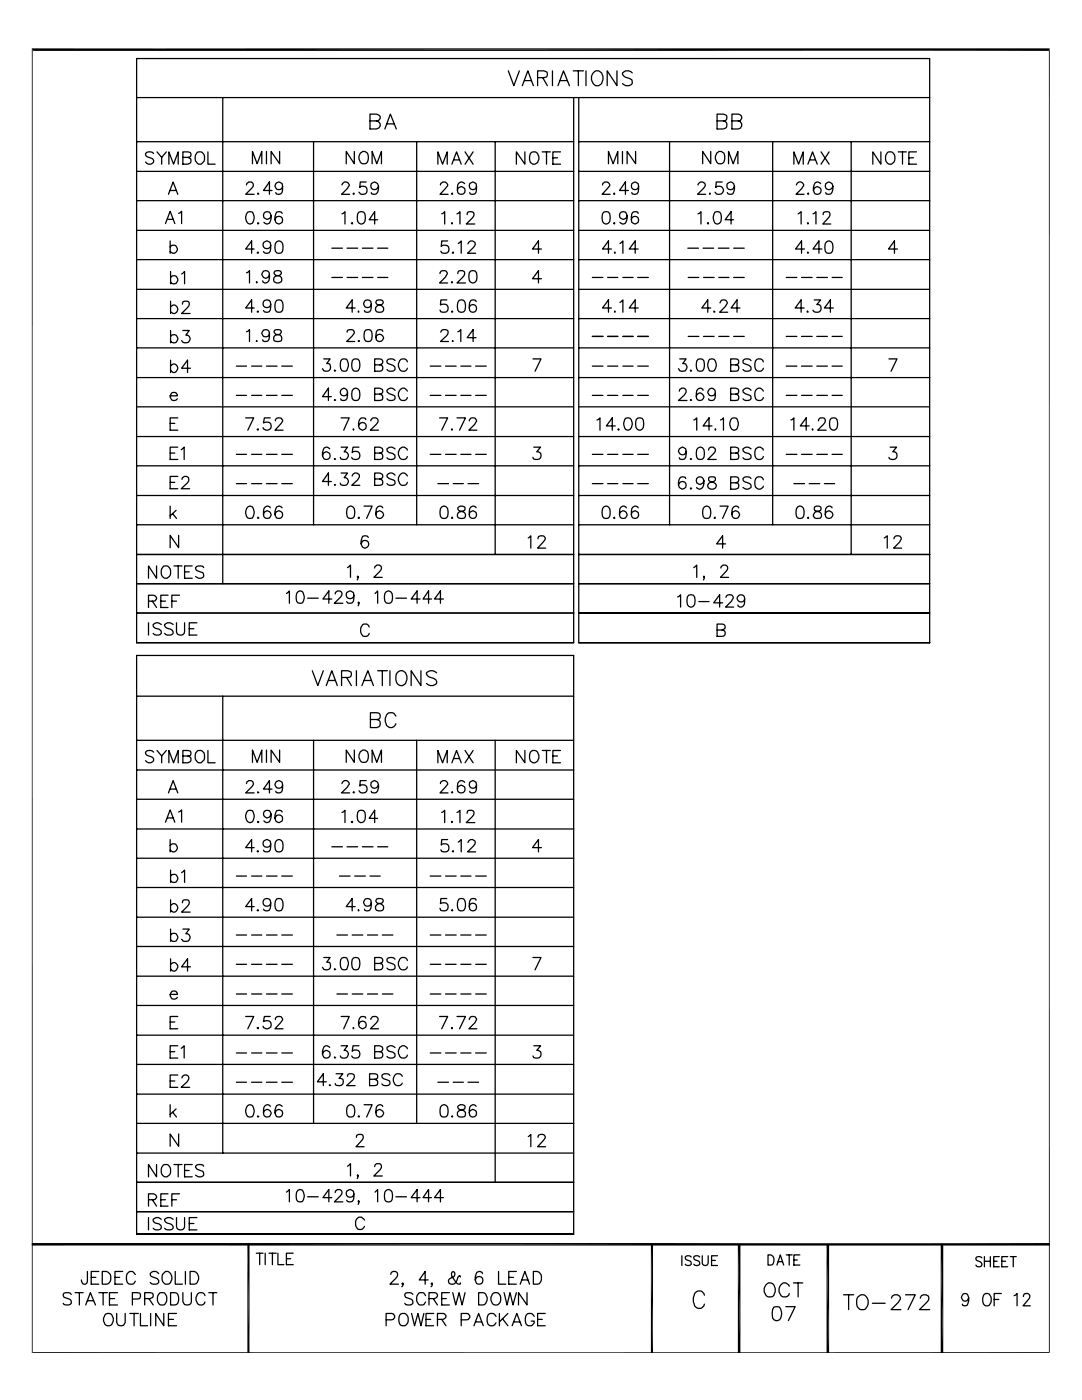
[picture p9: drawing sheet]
<svg xmlns="http://www.w3.org/2000/svg" width="216mm" height="279mm" viewBox="0 0 216 279" stroke-linecap="round" stroke-linejoin="round" font-family="sans-serif">
<g fill="none" stroke="#000" stroke-width=".25">
<path d="M27.3 19.5h158.2M44.4 19.5v97M101.4 14.1l1.1 3 1.1-3M104.2 17.1l1.1-3 1.1 3M104.6 16.1h1.4M107.3 15.5l1.7-.1a.7 .7 0 0 0 0-1.1l-.5-.2h-1.2v3M108.3 15.5l.9 1.6M110.2 14.1v3M111.3 17.1l1.1-3 1.2 3M111.8 16.1h1.4M114.4 14.1h2M114.5 19.5v108.8h-87.2v-116.6h158.2v116.6"/>
<path d="M115.4 14.1v3M115.5 19.5v108.8h70M116.9 14.1v3M118.6 14.3a1.24 1.24 0 0 1 1.4 .2 1.24 1.24 0 0 1 .3 1.4 1.11 1.11 0 0 1-.7 1.1 1.11 1.11 0 0 1-1.2-.3 1.67 1.67 0 0 1 .2-2.4zM123.1 14.1v3l-1.9-3v3M126.2 14.6a1.26 1.26 0 0 0-2 0 .95 .95 0 0 0 .6 .8l1.1 .4a.7 .7 0 0 1 0 1.1 1.29 1.29 0 0 1-1.7-.2M27.3 28.3h87.2M27.3 34.2h87.2M30.6 30.6a1.08 1.08 0 0 0-1.6 0 .6 .6 0 0 0 .5 .7l.7 .3a.63 .63 0 0 1 .4 .7 .95 .95 0 0 1-1.6 0M31.3 30.3l1 1.1 .9-1.1M32.3 31.4v1.4M33.6 38.8l.9-2.5 1 2.5"/>
<path d="M33.7 32.8v-2.5l.9 2.5 1-2.5v2.5M34 38h1.1M36.5 31.4l1.3-.1a.54 .54 0 0 0 0-.9l-1.3-.1v2.5h1l.5-.3v-.8l-.5-.3M39.4 30.4a1.18 1.18 0 0 1 1.3 .4 1.18 1.18 0 0 1 0 1.4l-.6 .6a1.22 1.22 0 0 1-1.2-1.6zM41.5 30.3v2.5h1.4M49.2 36.9v-.1a.84 .84 0 0 1 .9-.5 .62 .62 0 0 1 .4 1l-1.5 1.5h1.7M50.4 32.7v-2.5l.9 2.5 .9-2.5v2.5M51.5 38.5l-.1 .2h.2M53.2 30.2v2.5M54.3 38h-1.7l1.2-1.7v2.5M55.8 30.2v2.5l-1.7-2.5v2.5M56.4 37.2a.76 .76 0 0 1-.8 .6 .76 .76 0 0 1-.7-.7 .79 .79 0 0 1 .5-.7 .79 .79 0 0 1 .9 .3 2.48 2.48 0 0 1-.3 2 .72 .72 0 0 1-1-.3"/>
<path d="M62.6 28.3v76.4M68.2 36.9a.72 .72 0 0 1 .8-.6 .72 .72 0 0 1 .7 .8l-1.5 1.7h1.6M70.6 38.5l-.2 .2h.3M70.7 30.2v2.5l-1.6-2.5v2.5M71.9 30.6l.5-.4h.4a1.38 1.38 0 0 1 .6 1.9 .83 .83 0 0 1-.8 .6 .83 .83 0 0 1-.8-.6 1.38 1.38 0 0 1 .1-1.5zM73.1 36.3h-1.2l-.1 1.1a.84 .84 0 0 1 1.3 .1 .84 .84 0 0 1-.3 1.2 .84 .84 0 0 1-1.2-.3M73.8 24.1h1.3a.73 .73 0 0 0 .8-.8l-.2-.3-.6-.2h-1.3v2.9h1.3a.81 .81 0 0 0 .6-1.2l-.6-.4M74.3 32.7v-2.5l.9 2.5 .9-2.5v2.5M75.5 37.2a.76 .76 0 0 1-1 .7 .76 .76 0 0 1-.4-1.2 .76 .76 0 0 1 1.3 0 1.87 1.87 0 0 1-.3 2h-.9l-.1-.3M76.8 25.7l1.1-2.9 1.2 2.9M77.2 24.7h1.5M83.1 28.3v76.4"/>
<path d="M87.4 32.8v-2.5l.9 2.5 .9-2.5v2.5M87.9 36.9a.72 .72 0 0 1 .8-.6 .72 .72 0 0 1 .6 .8l-1.5 1.7h1.6M90.2 32.8l.9-2.5 .9 2.5M90.3 38.5l-.2 .2h.2M90.5 31.9h1.2M92.7 36.7a.76 .76 0 0 0-.7-.4 .76 .76 0 0 0-.6 .5 1.84 1.84 0 0 0 .2 1.9 .76 .76 0 0 0 1.1-.3 .76 .76 0 0 0-.5-1.1 .76 .76 0 0 0-.9 .7M92.8 30.3l1.6 2.5M94.4 30.3l-1.6 2.5M95.1 37.2a.73 .73 0 0 1-1.1 .6 .73 .73 0 0 1 0-1.3l.3-.2a.86 .86 0 0 1 .8 .9l-.1 1.2a.89 .89 0 0 1-1.2 .3l-.1-.3M98.8 28.3v82.4M104.7 30.3v2.5l-1.7-2.5v2.5M106.1 30.4a1.13 1.13 0 0 1 1.3 .4 1.13 1.13 0 0 1 0 1.4l-.1 .2-.5 .4h-.5a1.38 1.38 0 0 1-.6-1.9z"/>
<path d="M108.2 30.3h1.6M109.1 30.3v2.5M110.3 31.5h1M111.8 30.3h-1.5v2.5h1.5M115.5 28.3h70M115.5 34.2h70M120.2 36.9v-.1a.84 .84 0 0 1 1-.5l.3 .3 .2 .5-1.6 1.7h1.7M121.4 32.7v-2.5l.9 2.5 1-2.5v2.5M122.6 38.5l-.2 .2h.3M124.2 30.2v2.5M125.4 38h-1.8l1.2-1.7v2.5M126.8 30.2v2.5l-1.7-2.5v2.5"/>
<path d="M127.4 37.2a.73 .73 0 0 1-1.1 .6 .73 .73 0 0 1 0-1.3l.4-.2a.86 .86 0 0 1 .7 .9l-.1 1.2a.89 .89 0 0 1-1.1 .3l-.1-.3M133.6 28.3v76.4M139.3 36.9a.72 .72 0 0 1 .8-.6 .72 .72 0 0 1 .6 .8l-1.5 1.7h1.6M141.6 38.5v.2h.1M141.8 30.2v2.5l-1.6-2.5v2.5M143 30.6l.4-.4h.5a1.38 1.38 0 0 1 .6 1.9l-.1 .2a.89 .89 0 0 1-1.4 0 1.54 1.54 0 0 1 0-1.7zM143.1 24.1l1.7-.1a.7 .7 0 0 0 0-1.1l-.4-.1h-1.3v2.9h1.3l.4-.1a.82 .82 0 0 0 .2-.9 .82 .82 0 0 0-.6-.6M144.1 36.3h-1.2l-.1 1.1a.84 .84 0 0 1 1.5 .3 .84 .84 0 0 1-1 1.1l-.4-.1-.2-.3M145.4 32.7v-2.5l.9 2.5 .9-2.5v2.5M146 24.1h1.3a.74 .74 0 0 0 .7-.8l-.3-.4-.4-.1h-1.3v2.9h1.3a.81 .81 0 0 0 .7-.8 .81 .81 0 0 0-.7-.8M146.6 37.2a.76 .76 0 0 1-1 .7 .76 .76 0 0 1-.4-1.2 .76 .76 0 0 1 1.2 0 2.12 2.12 0 0 1-.2 2 .85 .85 0 0 1-1.1-.3M154.2 28.3v76.4"/>
<path d="M158.4 32.8v-2.5l.9 2.5 1-2.5v2.5M158.9 36.9a.72 .72 0 0 1 .8-.6 .72 .72 0 0 1 .7 .8l-1.6 1.7h1.6M161.2 32.8l.9-2.5 1 2.5M161.3 38.5l-.2 .2h.3M161.6 31.9h1.1M163.7 36.7a.69 .69 0 0 0-.6-.4 .69 .69 0 0 0-.6 .5 1.64 1.64 0 0 0 .1 1.9 .76 .76 0 0 0 1.1-.2 .76 .76 0 0 0-.2-1 .76 .76 0 0 0-1 .1l-.2 .4M163.8 30.3l1.6 2.5M165.4 30.3l-1.6 2.5M166.2 37.2a.76 .76 0 0 1-1 .7 .76 .76 0 0 1-.4-1.2 .76 .76 0 0 1 1.2 0 1.87 1.87 0 0 1-.2 2h-1v-.3M169.8 28.3v82.4M175.8 30.3v2.5l-1.6-2.5v2.5M177.1 30.4a1.2 1.2 0 0 1 1.4 .5 1.2 1.2 0 0 1-.2 1.5l-.4 .4a1.21 1.21 0 0 1-1.1-.6 1.21 1.21 0 0 1 0-1.3z"/>
<path d="M179.2 30.3h1.6M180.1 30.3v2.5M181.4 31.5h.9M182.9 30.3h-1.5v2.5h1.5M27.3 51.8h87.2M27.3 40h87.2M27.3 46h87.2M27.3 57.7h87.2M33 44.6l1-2.4 .9 2.4M33.4 43.8h1.1M34 49.3a.8 .8 0 0 1 1.3 .2 .8 .8 0 0 1-.8 1l-.5-.3M34 48.1v2.4"/>
<path d="M34 55.4a.8 .8 0 0 1 1.2-.2 .8 .8 0 0 1 0 1.2 .8 .8 0 0 1-1.2-.1M34 54.2v2.4M35.6 42.6l.6-.4v2.4M36.2 54.7l.6-.5v2.4M49.2 54.4l.6-.4v2.5M49.4 42.3a.81 .81 0 0 1 1.1 .4 1.85 1.85 0 0 1-.1 1.8l-.6 .2a1.5 1.5 0 0 1-.4-2.4zM50.7 49.7h-1.7l1.2-1.6v2.4M51.2 56.2v.3l.1-.2M51.5 50.3l-.2 .2h.3M51.5 44.4v.3l.1-.2M53.8 54.8a.76 .76 0 0 1-1.2 .6 .76 .76 0 0 1 .1-1.3 .76 .76 0 0 1 1.1 .7l-.1 1.2a.74 .74 0 0 1-1.2 .3l-.1-.3M54 48.9a.77 .77 0 0 1-1.1 .6 .77 .77 0 0 1-.2-1.2 .77 .77 0 0 1 1.2 .1 2.48 2.48 0 0 1-.2 2.1 .85 .85 0 0 1-1.1-.3"/>
<path d="M54.1 43a.79 .79 0 0 1-.6 .7 .79 .79 0 0 1-.8-.3 .76 .76 0 0 1 .2-1 .76 .76 0 0 1 1 .2 1.99 1.99 0 0 1-.1 1.9l-.6 .2-.5-.3M54.9 54.1l-.2 .5 .3 .3a.93 .93 0 0 1 1.2 1.1l-.1 .2-.5 .3h-.4l-.5-.3a.79 .79 0 0 1 .6-1.2l.5-.1 .3-.3v-.2a1.01 1.01 0 0 0-1.2-.3zM55.2 48.3a.74 .74 0 0 1 1.2 .3 2.21 2.21 0 0 1-.3 1.9 .89 .89 0 0 1-1.2-.4 2.21 2.21 0 0 1 .3-1.8zM55.2 59.9a.84 .84 0 0 1 1.2 .5 2.21 2.21 0 0 1-.3 1.8 .89 .89 0 0 1-1.2-.3 2.35 2.35 0 0 1 .3-2zM56.3 42.6a.72 .72 0 0 0-1.3 .1 1.38 1.38 0 0 0 .6 2 .78 .78 0 0 0 .8-.7 .78 .78 0 0 0-.7-.9 .78 .78 0 0 0-.8 .8M66.2 55.4h2.1M66.2 49.5h2.1M68.2 42.7l.6-.5v2.5M69.3 55.4h2.1M69.3 49.5h2.1M70.3 44.4l-.2 .1 .2 .2 .1-.2M71.6 42.3a.89 .89 0 0 1 1.2 .4 2.21 2.21 0 0 1-.2 1.8 .74 .74 0 0 1-1.2-.3 2.21 2.21 0 0 1 .2-1.9z"/>
<path d="M72.3 55.4h2.1M72.3 49.5h2.1M75.2 59.9l-.2 .6 .4 .3a.93 .93 0 0 1 .9 .3 .93 .93 0 0 1 .2 1 .99 .99 0 0 1-1.6-.2 1.18 1.18 0 0 1 1.4-1.2l.2-.5a1.01 1.01 0 0 0-1.3-.3zM75.4 43.9h-1.7l1.1-1.7v2.5M75.4 55.4h2M75.4 49.5h2M87.8 54.6a.72 .72 0 0 1 .8-.6 .72 .72 0 0 1 .6 .7l-.3 .6-1.2 1.2h1.6M88.1 42.7l.6-.5v2.5M89.2 59.9h-1.2l-.1 1a.9 .9 0 0 1 1.3 0 .9 .9 0 0 1-.1 1.3h-1.1l-.2-.3M89.3 48.1h-1.2v1.1a.86 .86 0 0 1 1.5 .2 .86 .86 0 0 1-1 1.1h-.5l-.1-.4M90.2 56.2v.3l.1-.2M90.2 44.4v.3l.1-.2"/>
<path d="M90.4 50.3l-.1 .2h.2M91.2 42.7l.6-.5v2.5M91.4 54.6a.46 .46 0 0 1 .4-.6l.8 .2a.89 .89 0 0 1-.2 1.1l-1.2 1.2h1.7M91.4 48.6l.6-.5v2.4M91.6 59.9a.84 .84 0 0 1 1.2 .5 2.21 2.21 0 0 1-.3 1.8 .89 .89 0 0 1-1.1-.3 2.35 2.35 0 0 1 .2-2zM93.2 42.8a.46 .46 0 0 1 .4-.6l.9 .2a.89 .89 0 0 1-.3 1.1l-1.2 1.2h1.7M93.4 48.7a.72 .72 0 0 1 .7-.6 .72 .72 0 0 1 .7 .7l-.3 .6-1.2 1.1h1.6M93.9 54.1a.89 .89 0 0 1 1.2 .3 2.21 2.21 0 0 1-.3 1.9 .74 .74 0 0 1-1.2-.3 2.21 2.21 0 0 1 .3-1.9zM108 49.7h-1.7l1.1-1.6v2.4M108 55.6h-1.7l1.1-1.6v2.5M115.5 51.8h70M115.5 40h70"/>
<path d="M115.5 46h70M115.5 57.7h70M118.2 55.4h2.1M120.5 42.3a.89 .89 0 0 1 1.2 .4 2.21 2.21 0 0 1-.3 1.8 .74 .74 0 0 1-1.2-.3 2.21 2.21 0 0 1 .3-1.9zM121.2 55.4h2.1M122 49.7h-1.8l1.2-1.6v2.4M122.6 44.4l-.2 .1 .2 .2 .1-.2M122.7 50.3l-.1 .2h.2M123.7 48.6l.6-.5v2.4M124.3 55.4h2M125.1 43a.79 .79 0 0 1-.5 .7 .79 .79 0 0 1-.9-.3 .76 .76 0 0 1 .2-1 .76 .76 0 0 1 1.1 .2 1.66 1.66 0 0 1-.5 2.1h-.3l-.5-.3M127.3 55.4h2.1"/>
<path d="M127.3 49.7h-1.7l1.1-1.6v2.4M127.3 42.6a.72 .72 0 0 0-1-.3 2.48 2.48 0 0 0-.2 2.1 .74 .74 0 0 0 1.1 .1 .74 .74 0 0 0 0-1.1 .74 .74 0 0 0-1.1 .1l-.1 .4M137.2 49.5h2.2M137.3 55.4h2.1M139.3 42.7l.6-.5v2.5M140.3 49.5h2.1M140.4 55.4h2.1M141.3 44.4l-.2 .1 .2 .2 .1-.2M142.7 42.3a.89 .89 0 0 1 1.1 .4 2.21 2.21 0 0 1-.2 1.8 .66 .66 0 0 1-1.1-.3 1.85 1.85 0 0 1 .2-1.9zM143.3 49.5h2.2M143.4 55.4h2.1M146.4 43.9h-1.7l1.2-1.7v2.5"/>
<path d="M146.4 55.4h2.1M146.4 49.5h2.1M156.9 55.4h2.1M159.3 42.7l.6-.5v2.5M159.9 55.4h2.2M160.5 49.7h-1.8l1.2-1.6v2.4M161.2 50.3l-.1 .2h.2M161.2 44.4v.3l.1-.2M162.2 42.7l.6-.5v2.5M162.5 59.9h1.2l-.7 .9a.79 .79 0 0 1 .8 .9 .79 .79 0 0 1-1 .6l-.3-.1-.3-.3M163 55.4h2.1M164 49.7h-1.8l1.2-1.6v2.4"/>
<path d="M164.3 42.8v-.4a.97 .97 0 0 1 1.2 0 .89 .89 0 0 1-.2 1.1l-1.1 1.2h1.6M164.9 48.3a.74 .74 0 0 1 1.2 .3 2.21 2.21 0 0 1-.2 1.9 .89 .89 0 0 1-1.2-.4 2.21 2.21 0 0 1 .2-1.8zM166 55.4h2.1M179.1 49.7h-1.8l1.2-1.6v2.4M27.3 75.4h87.2M27.3 69.4h87.2M27.3 63.6h87.2M34 79h1.4a.75 .75 0 0 0-1.1-.6 .75 .75 0 0 0-.2 1.2 .73 .73 0 0 0 1.3 0M34 61.2l.5-.3a.85 .85 0 0 1 1 .8 .85 .85 0 0 1-1 .9l-.5-.4M34 67.1a.8 .8 0 0 1 1.2-.1 .8 .8 0 0 1 0 1.2 .8 .8 0 0 1-1.2-.1M34 73l.5-.4a.81 .81 0 0 1 1 1 .81 .81 0 0 1-1.2 .6l-.3-.3M34 60.1v2.5"/>
<path d="M34 66v2.4M34 71.9v2.4M36.4 60.7a.46 .46 0 0 1 .4-.6h.5a.55 .55 0 0 1 .5 .4 .55 .55 0 0 1-.1 .5l-1.5 1.6h1.7M36.5 66h1.3l-.7 .9a.8 .8 0 0 1 .8 .9 .8 .8 0 0 1-1.1 .6l-.3-.1-.3-.3M38 73.5h-1.8l1.2-1.6v2.4M47.2 73.1h2M47.2 78.9h2M49.2 66.2l.6-.4v2.4M50.2 73.1h2M50.2 78.9h2M50.7 61.5h-1.7l1.2-1.6v2.4M51.2 68l-.1 .1h.2"/>
<path d="M51.5 62.1l-.2 .1h.3M53.2 73.1h2.1M53.2 78.9h2.1M53.8 66.5a.74 .74 0 0 1-.9 .7 .74 .74 0 0 1-.5-1 .74 .74 0 0 1 1-.3 1.75 1.75 0 0 1 0 2.2 .72 .72 0 0 1-1-.3M54 60.7a.77 .77 0 0 1-1.1 .6 .77 .77 0 0 1-.2-1.3 .77 .77 0 0 1 1.2 .2 2.48 2.48 0 0 1-.2 2 .85 .85 0 0 1-1.1-.2M54.9 65.9l-.2 .4 .3 .4a.93 .93 0 0 1 1.2 1 .87 .87 0 0 1-1.3 .4 .72 .72 0 0 1-.3-.8 .72 .72 0 0 1 .7-.5l.5-.1 .3-.6a1.01 1.01 0 0 0-1.2-.2zM56.2 73.1h2.1M56.2 78.9h2.1M64.6 71.6h1.3l-.7 1h.3a.84 .84 0 0 1 .2 1.4 .84 .84 0 0 1-1.4-.4M66.1 79.2h-1.8l1.2-1.7v2.4M66.8 73.8l-.1 .2h.3M66.8 79.8v.1l.2-.1"/>
<path d="M68.2 71.7a.78 .78 0 0 1 1.1 .4 1.99 1.99 0 0 1-.1 1.9 .84 .84 0 0 1-1.2-.4 2.21 2.21 0 0 1 .2-1.9zM69.3 66.3a.73 .73 0 0 1 .7-.5 .73 .73 0 0 1 .7 .7l-1.5 1.7h1.6M69.3 78.3a.72 .72 0 0 1-1 .6 .72 .72 0 0 1-.2-1.2 .72 .72 0 0 1 1.2 .2 2.35 2.35 0 0 1-.3 1.9 .72 .72 0 0 1-1-.2M70.5 71.7a.89 .89 0 0 1 1.2 .4 2.35 2.35 0 0 1-.2 1.9 .84 .84 0 0 1-1.2-.4 2.21 2.21 0 0 1 .2-1.9zM70.5 77.6a.74 .74 0 0 1 1.2 .4 2.21 2.21 0 0 1-.2 1.8 .89 .89 0 0 1-1.2-.3 2.21 2.21 0 0 1 .2-1.9zM70.9 61.5h-1.8l1.2-1.6v2.4M71.5 62.1v.1h.1M71.6 68l-.1 .1h.2M73 65.9a.89 .89 0 0 1 1.2 .3 2.21 2.21 0 0 1-.3 1.9 .89 .89 0 0 1-1.2-.4 2.21 2.21 0 0 1 .3-1.8zM74.1 60.7a.77 .77 0 0 1-1.1 .6 .77 .77 0 0 1-.2-1.3 .77 .77 0 0 1 1.2 .2 2.48 2.48 0 0 1-.3 2 .72 .72 0 0 1-1-.2M74.8 72.8h1l.5-.2a.59 .59 0 0 0 0-.7 .59 .59 0 0 0-.5-.3h-1v2.5h1a.64 .64 0 0 0 .6-.7 .64 .64 0 0 0-.6-.6M74.8 78.7l1.3-.1a.6 .6 0 0 0 .2-.9l-.5-.2h-1v2.4l1.3-.1a.67 .67 0 0 0 .2-.9l-.5-.2"/>
<path d="M76.4 66.1a.72 .72 0 0 0-1-.2 1.92 1.92 0 0 0 0 2.2 .76 .76 0 0 0 1.1-.4 .76 .76 0 0 0-.5-1 .76 .76 0 0 0-1 .7M78.8 72a1.08 1.08 0 0 0-1.6 0l.1 .5 .3 .1a1.47 1.47 0 0 1 1.2 .8v.3a1.08 1.08 0 0 1-1.6 0M78.8 77.9a.87 .87 0 0 0-.8-.5 .87 .87 0 0 0-.8 .7 1.47 1.47 0 0 0 1.2 .7l.3 .2 .1 .6a1.08 1.08 0 0 1-1.6 0M81.3 72.2a.83 .83 0 0 0-.8-.6 .83 .83 0 0 0-.8 .6 1.13 1.13 0 0 0-.1 1.4 1.13 1.13 0 0 0 1.3 .4l.4-.5M81.3 78.1a.82 .82 0 0 0-.7-.7 .82 .82 0 0 0-.8 .5 1.4 1.4 0 0 0 .5 2 .78 .78 0 0 0 1-.6M85.9 73.1h2.1M85.9 78.9h2.1M88 66.3a.77 .77 0 0 1 .7-.5 .77 .77 0 0 1 .7 .4l-.1 .5-.2 .4-1.2 1.1h1.6M88.9 73.1h2.1M88.9 78.9h2.1M90.3 62.1l-.2 .1h.2M90.3 68v.1h.1"/>
<path d="M91.4 66.2l.5-.4v2.4M91.9 73.1h2.1M91.9 78.9h2.1M94.9 73.1h2.1M94.9 78.9h2.1M95 60.2a.72 .72 0 0 0-1-.3 2.04 2.04 0 0 0 0 2.3 .73 .73 0 0 0 1-.3 .73 .73 0 0 0-.4-1 .73 .73 0 0 0-1 .6M95 67.4h-1.8l1.2-1.6v2.4M106.3 71.6h1.6l-1.1 2.5M115.5 75.4h70M115.5 69.4h70M115.5 63.6h70M118.2 67.1h2.1"/>
<path d="M118.2 73.1h2.1M118.2 78.9h2.1M121.2 67.1h2.1M121.2 73.1h2.1M121.2 78.9h2.1M122 61.5h-1.8l1.2-1.6v2.4M122.7 62.1l-.1 .1h.2M123.7 60.4l.6-.5v2.4M124.3 67.1h2M124.3 73.1h2M124.3 78.9h2M127.3 67.1h2.1"/>
<path d="M127.3 73.1h2.1M127.3 78.9h2.1M127.3 61.5h-1.7l1.1-1.6v2.4M135.6 78.1v-.1a.84 .84 0 0 1 .9-.5 .62 .62 0 0 1 .3 .9l-.2 .4-1.2 1.1h1.7M135.6 71.6h1.3l-.7 1h.6l.3 .6a.89 .89 0 0 1-.7 .9 .89 .89 0 0 1-1-.5M137.3 67.1h2.1M137.8 73.8v.3l.2-.1M137.8 79.8v.1l.2-.1M139.3 71.7a.89 .89 0 0 1 1.2 .4 2.35 2.35 0 0 1-.3 1.9 .84 .84 0 0 1-1.2-.4 2.21 2.21 0 0 1 .3-1.9zM140.3 77.9l-.1-.3a.74 .74 0 0 0-1.2 .4 1.84 1.84 0 0 0 .3 1.8 .76 .76 0 0 0 1.1-.3 .76 .76 0 0 0-.5-1 .76 .76 0 0 0-1 .7M140.4 67.1h2.1M141.6 71.7a.89 .89 0 0 1 1.1 .4 1.76 1.76 0 0 1-.2 1.9h-.9a2.04 2.04 0 0 1 0-2.3z"/>
<path d="M141.8 61.5h-1.8l1.2-1.6v2.4M142.5 62.1l-.1 .1h.3M142.7 78.3a.76 .76 0 0 1-1.1 .6 .76 .76 0 0 1 0-1.3l.4-.1a.86 .86 0 0 1 .7 .8v1.2a.89 .89 0 0 1-1.2 .3l-.1-.2M143.4 67.1h2.1M143.7 60.5a.72 .72 0 0 1 .7-.7 .72 .72 0 0 1 .7 .7l-.3 .6-1.2 1.2h1.6M145.8 72.8h1l.4-.2a.69 .69 0 0 0 0-.9l-1.4-.1v2.5l1.4-.1a.94 .94 0 0 0 0-1.1l-.4-.1M145.8 78.7l1.4-.1a.69 .69 0 0 0 0-1l-.4-.1h-1v2.4h1l.5-.1v-.9l-.5-.2M146.4 67.1h2.1M147.7 61.5h-1.8l1.2-1.6v2.4M149.9 72a1.08 1.08 0 0 0-1.6 0v.5l.4 .1a1.47 1.47 0 0 1 1.2 .8v.3a1.08 1.08 0 0 1-1.6 0M149.9 77.9a.87 .87 0 0 0-.9-.5 .87 .87 0 0 0-.7 .7 1.47 1.47 0 0 0 1.1 .7l.4 .2 .1 .6a1.08 1.08 0 0 1-1.6 0M152.3 72.2a.87 .87 0 0 0-1-.6 .87 .87 0 0 0-.7 1 1.3 1.3 0 0 0 .7 1.5 .78 .78 0 0 0 1-.6"/>
<path d="M152.3 78.1a.87 .87 0 0 0-1-.6 .87 .87 0 0 0-.7 .9 1.3 1.3 0 0 0 .7 1.5 .78 .78 0 0 0 1-.6M156.9 67.1h2.1M156.9 73.1h2.1M156.9 78.9h2.1M159.9 67.1h2.2M159.9 73.1h2.2M159.9 78.9h2.2M160.4 61.5h-1.7l1.2-1.6v2.4M161.1 62.1l-.1 .1h.3M163 67.1h2.1M163 73.1h2.1M163 78.9h2.1"/>
<path d="M166 67.1h2.1M166 73.1h2.1M166 78.9h2.1M166.3 61.5h-1.8l1.2-1.6v2.4M177.4 71.6h1.6l-1.2 2.5M27.3 93h87.2M27.3 98.9h87.2M27.3 81.2h87.2M27.3 87.1h87.2M34 84.5h.9M34 90.4h.9M34 96.3h.9"/>
<path d="M35.5 83.4h-1.5v2.5h1.5M35.5 89.2h-1.5v2.5h1.5M35.5 95.1h-1.5v2.4h1.5M36.2 89.7l.5-.5v2.5M36.3 95.7v-.1a.84 .84 0 0 1 1-.5 .77 .77 0 0 1 0 1.3l-1.1 1.1h1.6M47.2 96.5h2M47.2 90.7h2M49 83.4h1.6l-1.2 2.5M50.2 96.5h2M50.2 90.7h2M51.5 85.6l-.2 .1 .2 .2 .1-.2M53.2 96.5h2.1"/>
<path d="M53.2 90.7h2.1M53.9 83.4h-1.2l-.1 1a.87 .87 0 0 1 1.3 0 .87 .87 0 0 1-.1 1.3l-.7 .2-.5-.3-.1-.3M54.9 84a.55 .55 0 0 1 .6-.6l.6 .1a.52 .52 0 0 1 .1 .8l-1.3 1.6h1.6M56.2 96.5h2.1M56.2 90.7h2.1M65.8 89.6a.69 .69 0 0 0-.7-.4 .69 .69 0 0 0-.6 .5 1.64 1.64 0 0 0 .2 1.9 .76 .76 0 0 0 1-.2 .76 .76 0 0 0-.1-1 .76 .76 0 0 0-1.1 .1l-.2 .4M66.1 96.1h-1.8l1.2-1.7v2.5M66.8 91.5v.2l.2-.1M66.8 96.7v.2l.2-.1M68.1 83.4h1.6l-1.1 2.5M68.1 89.2h1.2l-.6 1a.8 .8 0 0 1 .8 .9 .8 .8 0 0 1-1.1 .6l-.3-.1-.2-.3M68.1 94.4h1.2l-.6 .9a.8 .8 0 0 1 .8 1 .8 .8 0 0 1-1.1 .6l-.3-.1-.2-.4"/>
<path d="M70.3 95a.72 .72 0 0 1 .8-.6 .72 .72 0 0 1 .6 .8l-.3 .6-1.2 1.1h1.6M70.5 85.6v.3l.1-.2M71.6 89.2h-1.2l-.1 1.1a.87 .87 0 0 1 1.2-.1 .87 .87 0 0 1 .1 1.2 .87 .87 0 0 1-1.2 .2l-.2-.3M73 83.7l-.1-.2a.89 .89 0 0 0-1.2 .3 1.38 1.38 0 0 0 .6 2.1 .78 .78 0 0 0 .8-.8 .78 .78 0 0 0-.7-.8 .78 .78 0 0 0-.9 .7M74 84a.72 .72 0 0 1 .8-.6 .72 .72 0 0 1 .6 .7l-.3 .6-1.2 1.2h1.6M74.8 90.4l1.3-.1a.6 .6 0 0 0 .2-.8l-.5-.3h-1v2.5l1.3-.1a.66 .66 0 0 0 .3-.7 .66 .66 0 0 0-.6-.5M74.8 95.6l1.3-.1a.6 .6 0 0 0 .2-.8l-.5-.3h-1v2.5l1.3-.1a.67 .67 0 0 0 .2-1l-.5-.2M78.8 89.6a1.08 1.08 0 0 0-1.6 0 .63 .63 0 0 0 .4 .7l.8 .2a.61 .61 0 0 1 .4 .7 .61 .61 0 0 1-.6 .5l-.7-.1-.3-.2M78.8 94.8a.87 .87 0 0 0-.8-.4 .87 .87 0 0 0-.8 .6 1.47 1.47 0 0 0 1.2 .8l.3 .1 .1 .6a1.08 1.08 0 0 1-1.6 0M81.3 89.8l-.1-.2-.5-.4a1.27 1.27 0 0 0-1.2 1.1 1.27 1.27 0 0 0 .8 1.4 .78 .78 0 0 0 1-.6M81.3 95a.82 .82 0 0 0-.7-.6 .82 .82 0 0 0-.8 .4 1.4 1.4 0 0 0 .5 2.1 .78 .78 0 0 0 1-.6M85.9 90.7h2.1"/>
<path d="M87.4 96.5h2.1M87.7 83.4h1.6l-1.2 2.5M88.9 90.7h2.1M90.2 85.6v.3l.1-.2M90.4 96.5h2.1M91.2 83.4h1.7l-1.2 2.5M91.9 90.7h2.1M93.4 96.5h2.1M93.6 84a.72 .72 0 0 1 .8-.6 .72 .72 0 0 1 .7 .7l-.4 .6-1.1 1.2h1.6M94.9 90.7h2.1M106.5 89.2h1.4l-.8 1a.8 .8 0 0 1 .9 .9 .8 .8 0 0 1-1.2 .6l-.3-.1-.2-.3M115.5 93h70"/>
<path d="M115.5 98.9h70M115.5 81.2h70M115.5 87.1h70M118.2 96.5h2.1M118.2 90.7h2.1M119.1 83.8l.6-.4v2.5M121.2 96.5h2.1M121.2 90.7h2.1M122.8 85h-1.8l1.2-1.6v2.5M123.4 85.6l-.1 .1 .1 .2 .1-.2M124.3 96.5h2M124.3 90.7h2"/>
<path d="M124.8 83.5a.89 .89 0 0 1 1.2 .3 1.3 1.3 0 0 1-.8 2.1 1.39 1.39 0 0 1-.6-2.1zM127.2 83.5a.89 .89 0 0 1 1.2 .3 2.21 2.21 0 0 1-.3 1.9 .74 .74 0 0 1-1.2-.4 2.21 2.21 0 0 1 .3-1.8zM127.3 96.5h2.1M127.3 90.7h2.1M136.8 95.5l-.1-.3a.89 .89 0 0 0-1.1 .4 1.38 1.38 0 0 0 .5 2 .78 .78 0 0 0 .8-.7 .78 .78 0 0 0-.7-.8 .78 .78 0 0 0-.8 .7M136.9 90.1a.73 .73 0 0 1-1.1 .6 .73 .73 0 0 1 0-1.3l.3-.2a.86 .86 0 0 1 .8 .9l-.1 1.2a.89 .89 0 0 1-1.2 .3v-.2M137.8 91.5v.2l.2-.1M137.8 97.4v.2l.2-.1M138.4 83.8l.6-.4v2.5M139.3 89.4a.74 .74 0 0 1 1.2 .3 2.21 2.21 0 0 1-.3 1.9 .89 .89 0 0 1-1.2-.3 2.21 2.21 0 0 1 .3-1.9zM140.5 95.9a.79 .79 0 0 1-.6 .8 .79 .79 0 0 1-.9-.3 .76 .76 0 0 1 .2-1.1 .76 .76 0 0 1 1.1 .2 1.35 1.35 0 0 1-.8 2.1l-.5-.3M141.4 89.8l.1-.3 .3-.3a.84 .84 0 0 1 .9 .5v.3l-.3 .5-1.2 1.2h1.7"/>
<path d="M141.5 95.2a.54 .54 0 0 0 .2 .9 .88 .88 0 0 1 1 .3 .88 .88 0 0 1 0 1 .87 .87 0 0 1-.9 .2 .87 .87 0 0 1-.6-.8 1.2 1.2 0 0 1 1.2-.7 .54 .54 0 0 0 .3-.9zM142.1 85h-1.8l1.2-1.6v2.5M142.7 85.6v.3l.1-.2M143.8 83.8l.6-.4v2.5M145.8 90.4l1.4-.1a.69 .69 0 0 0 0-.9l-.4-.2h-1v2.5h1l.5-.2v-.8l-.1-.2-.4-.1M145.8 96.4h1l.4-.2a.69 .69 0 0 0 0-1h-1.4v2.4h1l.5-.2v-.9l-.5-.1M146 83.5a.81 .81 0 0 1 1.2 .3 1.85 1.85 0 0 1-.2 1.9l-.6 .2a1.5 1.5 0 0 1-.4-2.4zM149.9 89.6a1.08 1.08 0 0 0-1.6 0 .63 .63 0 0 0 .4 .7l.7 .2a.61 .61 0 0 1 .5 .7 .61 .61 0 0 1-.6 .5l-.8-.1-.2-.2M149.9 95.5a1.08 1.08 0 0 0-1.6 0 .6 .6 0 0 0 .4 .7l.9 .3 .3 .4a.78 .78 0 0 1-1.1 .7l-.5-.3M152.3 89.8l-.1-.2-.5-.4h-.4a1.38 1.38 0 0 0-.6 1.9 .83 .83 0 0 0 .8 .6 .83 .83 0 0 0 .8-.6M152.3 95.8a.87 .87 0 0 0-1-.6 .87 .87 0 0 0-.7 .9 1.15 1.15 0 0 0 1.1 1.5l.5-.3 .1-.3M156.9 90.7h2.1"/>
<path d="M157.8 83.8l.6-.4v2.5M158.4 96.5h2.1M159.9 90.7h2.2M161.5 85h-1.8l1.2-1.6v2.5M161.5 96.5h2.1M162.1 85.6v.3l.1-.2M163 90.7h2.1M163.3 84l.3-.5 .7-.1a.62 .62 0 0 1 .3 .9l-1.4 1.6h1.6M164.5 96.5h2M165.9 83.5a.89 .89 0 0 1 1.1 .3 2.21 2.21 0 0 1-.2 1.9 .74 .74 0 0 1-1.2-.4 2.21 2.21 0 0 1 .3-1.8zM166 90.7h2.1M177.6 89.2h1.3l-.8 1a.79 .79 0 0 1 .9 .8 .79 .79 0 0 1-1 .7l-.5-.2-.1-.2"/>
<path d="M27.3 104.7h87.2M27.3 110.7h87.2M27.3 116.5h87.2M29.6 120h1a.6 .6 0 0 0 .5-1l-.5-.2h-1v2.4M30.4 120l.8 1.2M31.2 112.9v2.5l-1.6-2.5v2.5M32.1 120h.9M32.6 113a1.2 1.2 0 0 1 1.4 .6 1.2 1.2 0 0 1-.2 1.5l-.4 .3a1.21 1.21 0 0 1-1.2-.6 1.21 1.21 0 0 1 .1-1.3zM33.5 118.8h-1.4v2.4h1.4M34 101v2.5M34.3 120h.9M34.5 102.5l.7 1"/>
<path d="M34.7 112.9h1.6M35.1 101.9l-1.1 1.1M35.6 112.9v2.5M35.6 106.8v2.5l-1.6-2.5v2.5M35.8 118.8h-1.5v2.4M36.8 114.1h1M38.4 112.9h-1.6v2.5h1.6M40.6 113.3a1.04 1.04 0 0 0-1.6 0 .6 .6 0 0 0 .5 .7l.7 .2a.61 .61 0 0 1 .3 1 1.1 1.1 0 0 1-1.5-.1M49.4 101.2l.6-.2a1.39 1.39 0 0 1 .5 2 .75 .75 0 0 1-.6 .5 .75 .75 0 0 1-.7-.5 1.65 1.65 0 0 1 .2-1.8zM51.5 103.2l-.1 .2h.2M53.9 101.3l-.1-.1a.74 .74 0 0 0-1.1 .3 1.84 1.84 0 0 0 .2 1.9 .77 .77 0 0 0 1-.3 .77 .77 0 0 0-.1-1l-.5-.2a.87 .87 0 0 0-.7 .8M56.3 101.3l-.7-.3a1.45 1.45 0 0 0-.6 2.1 .76 .76 0 0 0 1.4-.1 .76 .76 0 0 0-.8-1.1l-.4 .2-.3 .6"/>
<path d="M57.1 118.4l.6-.5v2.5M59.4 118.1a.66 .66 0 0 1 1.1 .3 1.85 1.85 0 0 1-.1 1.9 .89 .89 0 0 1-1.2-.3 2.21 2.21 0 0 1 .2-1.9zM61.4 119.4h2.1M66.2 119.5h-1.8l1.2-1.6v2.5M66.9 118.5v-.1a.84 .84 0 0 1 .9-.5 .62 .62 0 0 1 .4 1l-1.5 1.5h1.7M69.3 113.3l.6-.5v2.4M69.5 101.2a.74 .74 0 0 1 1.2 .3 2.21 2.21 0 0 1-.3 1.9 .89 .89 0 0 1-1.1-.4 2.21 2.21 0 0 1 .2-1.8zM70.6 118.8a.77 .77 0 0 1-1.1 .5 .77 .77 0 0 1-.2-1.2 .77 .77 0 0 1 1.2 .2 2.48 2.48 0 0 1-.2 2 .85 .85 0 0 1-1.1-.2M71.5 115.1h-.2l.1-.1 .1 .3-.2 .4M71.6 103.2l-.1 .2h.2M72.6 101h1.7l-1.1 2.5M73.5 107.3a.72 .72 0 0 0-1.3 .1 1.44 1.44 0 0 0 .5 2 .78 .78 0 0 0 .9-.7 .78 .78 0 0 0-.7-.9 .78 .78 0 0 0-.8 .7"/>
<path d="M74.8 113.4v-.1a.84 .84 0 0 1 .9-.5 .62 .62 0 0 1 .3 .9l-1.4 1.5h1.7M74.8 118.4l.6-.5v2.5M76.4 101.3l-.1-.1a.74 .74 0 0 0-1.2 .3 1.84 1.84 0 0 0 .3 1.9 .77 .77 0 0 0 1.1-.5 .77 .77 0 0 0-.7-1 .87 .87 0 0 0-.8 .8M77 118.1a.74 .74 0 0 1 1.2 .3 2.21 2.21 0 0 1-.2 1.9 .89 .89 0 0 1-1.2-.3 2.21 2.21 0 0 1 .2-1.9zM79 119.4h2.1M83.8 119.5h-1.8l1.2-1.6v2.5M86.1 119.5h-1.7l1.1-1.6v2.5M88.1 101.2a.74 .74 0 0 1 1.2 .3 2.21 2.21 0 0 1-.2 1.9 .89 .89 0 0 1-1.2-.4 2.21 2.21 0 0 1 .2-1.8zM88.5 119.5h-1.8l1.2-1.6v2.5M90.3 103.2l-.2 .2h.2M91.4 101.3v.3a1.4 1.4 0 0 0 1.1 .6 .68 .68 0 0 1 .4 .7 .68 .68 0 0 1-.6 .6 .76 .76 0 0 1-1-.5 .73 .73 0 0 1 .6-.9l.8-.2 .1-.6a.89 .89 0 0 0-1.4 0zM95 101.3l-.1-.1a.74 .74 0 0 0-1.2 .3 1.84 1.84 0 0 0 .3 1.9 .75 .75 0 0 0 1-.3 .75 .75 0 0 0-.3-1 .75 .75 0 0 0-1 .2l-.1 .4"/>
<path d="M105.4 107.4l.5-.5v2.5M107.4 107.5v-.1a.75 .75 0 0 1 .8-.5 .75 .75 0 0 1 .6 .7l-1.5 1.8h1.6M115.5 104.7h70M115.5 110.7h70M115.5 116.5h70M120.5 101.2a.74 .74 0 0 1 1.2 .3 2.21 2.21 0 0 1-.3 1.9 .89 .89 0 0 1-1.2-.4 2.21 2.21 0 0 1 .3-1.8zM122.6 103.2l-.2 .2h.3M125 101.3l-.1-.1a.74 .74 0 0 0-1.2 .3 1.84 1.84 0 0 0 .3 1.9 .77 .77 0 0 0 1.1-.4 .77 .77 0 0 0-.6-1.1 .85 .85 0 0 0-.9 .8M127.3 101.3v-.1a.74 .74 0 0 0-1.2 .3 1.84 1.84 0 0 0 .2 1.9 .75 .75 0 0 0 1-.3 .75 .75 0 0 0-.2-1 .75 .75 0 0 0-1 .2l-.1 .4M135.2 119.1l.6-.4v2.5M137.4 118.8a.89 .89 0 0 1 1.2 .3 2.21 2.21 0 0 1-.3 1.9 .74 .74 0 0 1-1.1-.3 2.21 2.21 0 0 1 .2-1.9zM138.4 113.3l.6-.5v2.4"/>
<path d="M140.5 101.2a.74 .74 0 0 1 1.2 .3 2.21 2.21 0 0 1-.2 1.9 .89 .89 0 0 1-1.2-.4 2.21 2.21 0 0 1 .2-1.8zM140.5 115.1h-.1l.1-.1v.3l-.1 .4M142.7 103.2l-.2 .2h.2M143.7 101h1.6l-1.1 2.5M143.8 113.4v-.1a.84 .84 0 0 1 1-.5 .62 .62 0 0 1 .3 .9l-1.3 1.5h1.6M144.8 108.5h-1.8l1.2-1.6v2.5M144.9 119.2a.73 .73 0 0 1 .8-.5 .73 .73 0 0 1 .6 .7l-.3 .6-1.2 1.2h1.6M147.4 101.3l-.1-.1a.74 .74 0 0 0-1.2 .3 1.84 1.84 0 0 0 .3 1.9 .77 .77 0 0 0 1-.3 .77 .77 0 0 0-.2-1l-.4-.2a.87 .87 0 0 0-.8 .8M148.6 119.5a.77 .77 0 0 1-1.1 .6 .77 .77 0 0 1-.2-1.2 .77 .77 0 0 1 1.2 .1 2.35 2.35 0 0 1-.2 2l-.6 .2-.4-.2-.1-.3M159.2 101.2a.74 .74 0 0 1 1.2 .3 2.21 2.21 0 0 1-.3 1.9 .89 .89 0 0 1-1.2-.4 2.21 2.21 0 0 1 .3-1.8zM161.3 103.2l-.2 .2h.3M162.6 101.2a.48 .48 0 0 0 .2 .7l.4 .2a.69 .69 0 0 1 .7 .6 .69 .69 0 0 1-.5 .8h-.5a.74 .74 0 0 1-.6-.8l.3-.5 1.1-.3 .1-.3-.1-.4-.3-.2z"/>
<path d="M166 101.3l-.1-.1a.74 .74 0 0 0-1.1 .3 1.84 1.84 0 0 0 .2 1.9 .77 .77 0 0 0 1.1-.5 .77 .77 0 0 0-.7-1 .87 .87 0 0 0-.7 .8M176.4 107.4l.6-.5v2.5M178.4 107.5a.72 .72 0 0 1 .8-.6 .72 .72 0 0 1 .6 .7l-.3 .6-1.2 1.2h1.6M27.3 130.8h87.2v115.5h-87.2zM27.3 122.3h87.2M27.3 138.9h87.2M29.6 124.3v2.4M32.2 124.6a1.08 1.08 0 0 0-1.6 0 .63 .63 0 0 0 .4 .8l.7 .2a.61 .61 0 0 1 .5 .6 .61 .61 0 0 1-.6 .5h-.8l-.2-.3M34.5 124.6a1.16 1.16 0 0 0-1.6 0v.3a1.25 1.25 0 0 0 1.1 .7 .6 .6 0 0 1 .5 .6 .6 .6 0 0 1-.5 .5h-.9l-.2-.3M35.2 124.3v1.8a.81 .81 0 0 0 .8 .7 .81 .81 0 0 0 .8-.7v-1.8M37.8 125.5h.9M39.3 124.3h-1.5v2.4h1.5"/>
<path d="M44.4 138.9v91.2M62.3 133.9l1.1 2.9 1.1-2.9M65.1 136.8l1.1-2.9 1.1 2.9M65.5 135.8h1.4M68.2 135.2l1.6-.1a.7 .7 0 0 0 0-1.1l-.4-.1h-1.2v2.9M69.2 135.2l.9 1.6M71.1 133.9v2.9M71.6 120.3h-.1v-.2l.1 .4-.1 .4M72.2 136.8l1.2-2.9 1.1 2.9M72.6 135.8h1.5M73.7 125.1l-.4-.5-.7-.1a1.42 1.42 0 0 0 0 2.5l.7-.1 .4-.5M75.4 133.9h1.9"/>
<path d="M76.3 133.9v2.9M77.8 133.9v2.9M79.2 134.3a1.08 1.08 0 0 1 1.3-.4 1.08 1.08 0 0 1 .7 1.1 1.99 1.99 0 0 1-.6 1.7 1.06 1.06 0 0 1-1.1-.1 1.06 1.06 0 0 1-.5-1v-.6zM84 133.9v2.9l-2-2.9v2.9M87.1 134.3a1.38 1.38 0 0 0-2 0 .95 .95 0 0 0 .6 .8 1.65 1.65 0 0 1 1.4 .9v.4a1.38 1.38 0 0 1-2 0M115.5 122.3h70M115.5 128.3h70M139.4 120.1h2.1M143.1 125.7h1l.5-.2a.61 .61 0 0 0-.5-1h-1v2.5h1a.64 .64 0 0 0 .6-.6 .64 .64 0 0 0-.6-.7M144.2 120.3h-1.8l1.2-1.6v2.5M27.3 153.7h87.2M27.3 147.7h87.2"/>
<path d="M27.3 159.5h87.2M30.6 150.1a.94 .94 0 0 0-1.6 .2l.3 .4 .9 .3a.63 .63 0 0 1 .4 .8 .95 .95 0 0 1-1.6 0M31.3 149.8l1 1.1 .9-1.1M32.3 150.9v1.3M33.6 158.2l.9-2.4 1 2.4M33.7 152.2v-2.4l.9 2.4 1-2.4v2.4M34 157.5h1.1M36.5 150.9l1.3-.1a.54 .54 0 0 0 0-.9l-1.3-.1v2.4h1l.5-.2v-.9l-.5-.2M39.4 149.9l.7-.1a1.42 1.42 0 0 1 0 2.4 1.25 1.25 0 0 1-1.1-.7 1.25 1.25 0 0 1 .2-1.4zM41.5 149.8v2.4h1.4M49.2 156.4v-.1a.84 .84 0 0 1 .9-.5 .62 .62 0 0 1 .4 .9l-1.5 1.5h1.7M50.4 152.1v-2.4l.9 2.4 .9-2.4v2.4"/>
<path d="M51.5 158l-.1 .2h.2M53.2 149.7v2.4M54.3 157.5h-1.7l1.2-1.7v2.4M55.8 149.7v2.4l-1.7-2.4v2.4M56.4 156.6a.76 .76 0 0 1-.8 .7 .76 .76 0 0 1-.7-.8 .79 .79 0 0 1 .5-.7 .79 .79 0 0 1 .9 .3 2.48 2.48 0 0 1-.3 2.1 .72 .72 0 0 1-1-.3M62.6 147.7v76.5M68.2 156.4a.72 .72 0 0 1 .8-.6 .72 .72 0 0 1 .7 .7l-1.5 1.7h1.6M70.6 158l-.2 .2h.3M70.7 149.7v2.4l-1.6-2.4v2.4M71.9 150l.5-.3h.4a1.38 1.38 0 0 1 .6 1.9 .83 .83 0 0 1-.8 .6 .83 .83 0 0 1-.8-.6 1.38 1.38 0 0 1 .1-1.6zM73.1 155.8h-1.2l-.1 1.1a.84 .84 0 0 1 1.3 .1 .84 .84 0 0 1-.3 1.2 .84 .84 0 0 1-1.2-.4M73.9 143.6l1.7-.1a.71 .71 0 0 0 .3-.8 .71 .71 0 0 0-.7-.5h-1.3v3h1.3l.4-.2a.82 .82 0 0 0 .3-.8 .82 .82 0 0 0-.7-.6"/>
<path d="M74.3 152.1v-2.4l.9 2.4 .9-2.4v2.4M75.5 156.6a.76 .76 0 0 1-1 .7 .76 .76 0 0 1-.4-1.1 .76 .76 0 0 1 1.3-.1 1.87 1.87 0 0 1-.3 2.1h-.9l-.1-.3M79 142.9a1.09 1.09 0 0 0-1.2-.7 1.09 1.09 0 0 0-.9 1.1 1.99 1.99 0 0 0 .6 1.7 .97 .97 0 0 0 1.5-.6M83.1 147.7v76.5M87.4 152.2v-2.4l.9 2.4 .9-2.4v2.4M87.9 156.4a.72 .72 0 0 1 .8-.6 .72 .72 0 0 1 .6 .7l-1.5 1.7h1.6M90.2 152.2l.9-2.4 .9 2.4M90.3 158l-.2 .2h.2M90.5 151.4h1.2M92.7 156.1a.76 .76 0 0 0-.7-.3 .76 .76 0 0 0-.6 .5 1.84 1.84 0 0 0 .2 1.9 .76 .76 0 0 0 1.1-.4 .76 .76 0 0 0-.5-1 .76 .76 0 0 0-.9 .7M92.8 149.8l1.6 2.4M94.4 149.8l-1.6 2.4"/>
<path d="M95.1 156.6a.73 .73 0 0 1-1.1 .6 .73 .73 0 0 1 0-1.2l.3-.2a.86 .86 0 0 1 .8 .8l-.1 1.2a.89 .89 0 0 1-1.2 .4l-.1-.3M98.8 147.7v88.3M104.7 149.8v2.4l-1.7-2.4v2.4M106.1 149.9a1.13 1.13 0 0 1 1.3 .4 1.13 1.13 0 0 1 0 1.3l-.1 .3-.5 .3h-.5a1.38 1.38 0 0 1-.6-1.8zM108.2 149.8h1.6M109.1 149.8v2.4M110.3 150.9h1M111.8 149.8h-1.5v2.4h1.5M27.3 177.1h87.2M27.3 165.4h87.2M27.3 171.3h87.2M33 164.1l1-2.5 .9 2.5"/>
<path d="M33.4 163.2h1.1M34 168.7a.8 .8 0 0 1 1.3 .2 .8 .8 0 0 1-.8 1.1l-.5-.3M34 167.6v2.4M34 174.8a.8 .8 0 0 1 1.2-.1 .8 .8 0 0 1 0 1.2 .8 .8 0 0 1-1.2-.1M34 173.7v2.4M34 179.6v2.4M35.6 162.1l.6-.5v2.5M36.2 174.2l.6-.5v2.4M47.2 174.8h2M49.4 161.8a.81 .81 0 0 1 1.1 .3 1.85 1.85 0 0 1-.1 1.9l-.6 .2a1.5 1.5 0 0 1-.4-2.4zM50.2 174.8h2M50.7 169.2h-1.7l1.2-1.6v2.4"/>
<path d="M51.5 169.8l-.2 .1h.3M51.5 163.9v.3l.1-.2M53.2 174.8h2.1M54 168.4a.77 .77 0 0 1-1.1 .6 .77 .77 0 0 1-.2-1.3 .77 .77 0 0 1 1.2 .2 2.48 2.48 0 0 1-.2 2 .85 .85 0 0 1-1.1-.2M54.1 162.5a.76 .76 0 0 1-1.2 .6 .74 .74 0 0 1-.1-1.2 .74 .74 0 0 1 1.1 .2 1.99 1.99 0 0 1-.1 1.9l-.6 .2-.5-.4M55.2 179.4a.84 .84 0 0 1 1.2 .4 2.21 2.21 0 0 1-.3 1.9 .84 .84 0 0 1-1.2-.4 2.21 2.21 0 0 1 .3-1.9zM55.2 167.7a.74 .74 0 0 1 1.2 .4 2.21 2.21 0 0 1-.3 1.8 .89 .89 0 0 1-1.2-.3 2.21 2.21 0 0 1 .3-1.9zM56.2 174.8h2.1M56.3 162.1a.72 .72 0 0 0-1.3 0 1.38 1.38 0 0 0 .6 2.1 .78 .78 0 0 0 .8-.8 .78 .78 0 0 0-.7-.8 .78 .78 0 0 0-.8 .7M66.2 169h2.1M67.7 174.8h2.1M68.2 162.1l.6-.4v2.5"/>
<path d="M69.3 169h2.1M70.3 163.9l-.2 .1 .2 .2 .1-.2M70.8 174.8h2.1M71.6 161.8a.89 .89 0 0 1 1.2 .3 2.21 2.21 0 0 1-.2 1.9 .74 .74 0 0 1-1.2-.3 2.21 2.21 0 0 1 .2-1.9zM72.3 169h2.1M73.8 174.8h2.1M75.2 179.4l-.2 .5 .4 .4a.93 .93 0 0 1 .9 .2 .93 .93 0 0 1 .2 1 .93 .93 0 0 1-1.6-.2 1.18 1.18 0 0 1 1.4-1.1l.2-.5a1.01 1.01 0 0 0-1.3-.3zM75.4 163.3h-1.7l1.1-1.6v2.5M75.4 169h2M85.9 174.8h2.1M88.1 162.1l.6-.4v2.5M88.9 174.8h2.1"/>
<path d="M89.2 179.3h-1.2l-.1 1a.9 .9 0 0 1 1.3 .1 .9 .9 0 0 1-.1 1.3 1.08 1.08 0 0 1-1.2-.2l-.1-.2M89.3 167.6h-1.2v1.1a.86 .86 0 0 1 1.5 .2 .86 .86 0 0 1-1 1.1l-.5-.1-.1-.3M90.2 163.9v.3l.1-.2M90.4 169.8l-.1 .1h.2M91.2 162.1l.6-.4v2.5M91.4 168.1l.6-.5v2.4M91.6 179.4a.84 .84 0 0 1 1.2 .4 2.21 2.21 0 0 1-.3 1.9 .84 .84 0 0 1-1.1-.4 2.21 2.21 0 0 1 .2-1.9zM91.9 174.8h2.1M93.2 162.3a.46 .46 0 0 1 .4-.6l.9 .2a.89 .89 0 0 1-.3 1.1l-1.2 1.2h1.7M93.4 168.1a.72 .72 0 0 1 .7-.6 .72 .72 0 0 1 .7 .7l-.3 .6-1.2 1.2h1.6M94.9 174.8h2.1M95 179.7a.72 .72 0 0 0-1-.3 2.04 2.04 0 0 0 0 2.3 .73 .73 0 0 0 1-.3 .73 .73 0 0 0-.4-1 .73 .73 0 0 0-1 .5"/>
<path d="M108 169.2h-1.7l1.1-1.6v2.4M27.3 183h87.2M27.3 188.9h87.2M27.3 194.8h87.2M34 198.5h1.4a.75 .75 0 0 0-1.1-.7 .75 .75 0 0 0-.2 1.3 .73 .73 0 0 0 1.3 0M34 186.6a.8 .8 0 0 1 1.2-.1 .8 .8 0 0 1 0 1.2 .8 .8 0 0 1-1.2-.2M34 192.4l.5-.3a.81 .81 0 0 1 1 .9 .81 .81 0 0 1-1.2 .6l-.3-.2M34 180.7l.5-.4a.81 .81 0 0 1 1 1 .81 .81 0 0 1-1.2 .6l-.3-.3M34 185.4v2.5M34 191.3v2.5M36.4 180.2a.46 .46 0 0 1 .4-.6h.5a.55 .55 0 0 1 .5 .3 .55 .55 0 0 1-.1 .6l-1.5 1.5h1.7M36.5 185.4h1.3l-.7 1a.8 .8 0 0 1 .8 .9 .8 .8 0 0 1-1.1 .6l-.3-.1-.3-.3"/>
<path d="M38 193h-1.8l1.2-1.7v2.5M47.2 198.4h2M47.2 186.6h2M47.2 192.4h2M50.2 198.4h2M50.2 186.6h2M50.2 192.4h2M50.7 180.9h-1.7l1.2-1.6v2.5M51.5 181.5l-.2 .2h.3M53.2 198.4h2.1M53.2 186.6h2.1M53.2 192.4h2.1"/>
<path d="M54 180.2a.77 .77 0 0 1-1.1 .5 .77 .77 0 0 1-.2-1.2 .77 .77 0 0 1 1.2 .2 2.48 2.48 0 0 1-.2 2 .85 .85 0 0 1-1.1-.3M56.2 198.4h2.1M56.2 186.6h2.1M56.2 192.4h2.1M64.6 191.1h1.3l-.7 .9h.3a.84 .84 0 0 1 .2 1.4 .84 .84 0 0 1-1.4-.4M66.8 193.3l-.1 .2h.3M67.2 198.4h2.1M67.2 186.6h2.1M68.2 191.2a.78 .78 0 0 1 1.1 .3 2.03 2.03 0 0 1-.1 2 .84 .84 0 0 1-1.2-.5 2.21 2.21 0 0 1 .2-1.8zM70.3 198.4h2.1M70.3 186.6h2.1M70.5 191.2a.89 .89 0 0 1 1.2 .3 2.45 2.45 0 0 1-.2 2 .84 .84 0 0 1-1.2-.5 2.21 2.21 0 0 1 .2-1.8z"/>
<path d="M70.9 180.9h-1.8l1.2-1.6v2.5M71.5 181.5v.2h.1M73.3 198.4h2.1M73.3 186.6h2.1M74.1 180.2a.77 .77 0 0 1-1.1 .5 .77 .77 0 0 1-.2-1.2 .77 .77 0 0 1 1.2 .2 2.48 2.48 0 0 1-.3 2 .72 .72 0 0 1-1-.3M74.8 192.3h1l.5-.3a.59 .59 0 0 0 0-.6 .59 .59 0 0 0-.5-.3h-1v2.4h1a.64 .64 0 0 0 .6-.6 .64 .64 0 0 0-.6-.6M76.3 198.4h2.1M76.3 186.6h2.1M78.8 191.4a1.08 1.08 0 0 0-1.6 0v.3a1.84 1.84 0 0 0 1.4 .7 .6 .6 0 0 1 .2 .7 .6 .6 0 0 1-.6 .4h-.7l-.3-.3M81.3 191.7a.83 .83 0 0 0-.8-.6 .83 .83 0 0 0-.8 .6 1.13 1.13 0 0 0-.1 1.4 1.13 1.13 0 0 0 1.3 .4l.4-.5M85.9 198.4h2.1M85.9 186.6h2.1"/>
<path d="M85.9 192.4h2.1M88.9 198.4h2.1M88.9 186.6h2.1M88.9 192.4h2.1M90.3 181.5l-.2 .2h.2M91.9 198.4h2.1M91.9 186.6h2.1M91.9 192.4h2.1M94.9 198.4h2.1M94.9 186.6h2.1M94.9 192.4h2.1M106.3 191.1h1.6l-1.1 2.4"/>
<path d="M27.3 206.6h87.2M27.3 200.7h87.2M27.3 218.4h87.2M27.3 212.4h87.2M34 209.9h.9M34 215.7h.9M34 204h.9M35.5 208.7h-1.5v2.5h1.5M35.5 214.5h-1.5v2.5h1.5M35.5 202.9h-1.5v2.4h1.5M36.2 209.2l.5-.5v2.5M36.3 215.1a.84 .84 0 0 1 1-.6 .62 .62 0 0 1 .3 1l-.3 .4-1.1 1.1h1.6"/>
<path d="M47.2 216h2M47.2 210.1h2M49 202.9h1.6l-1.2 2.4M50.2 216h2M50.2 210.1h2M51.5 205.1h-.2l.2 .2 .1-.2M53.2 216h2.1M53.2 210.1h2.1M53.9 202.9h-1.2l-.1 1a.87 .87 0 0 1 1.3 0 .87 .87 0 0 1-.1 1.2l-.7 .2-.5-.2-.1-.3M54.9 203.5a.55 .55 0 0 1 .6-.6h.6a.52 .52 0 0 1 .1 .9l-1.3 1.5h1.6M56.2 216h2.1M56.2 210.1h2.1"/>
<path d="M65.1 215.9h-1.8l1.2-1.6v2.4M65.8 209a.69 .69 0 0 0-.7-.3 .69 .69 0 0 0-.6 .5 1.64 1.64 0 0 0 .2 1.9 .76 .76 0 0 0 1-.2 .76 .76 0 0 0-.1-1.1 .76 .76 0 0 0-1.1 .2l-.2 .4M65.8 216.5v.2l.2-.1M66.8 210.9l-.1 .2h.3M67.1 214.3h1.3l-.8 .9a.76 .76 0 0 1 .9 .9 .76 .76 0 0 1-1 .6l-.4-.1-.2-.4M68.1 208.7h1.2l-.6 .9a.8 .8 0 0 1 .8 1 .8 .8 0 0 1-1.1 .6l-.3-.1-.2-.4M68.1 202.9h1.6l-1.1 2.4M69.3 214.8l.1-.3a.97 .97 0 0 1 1.2 0 .89 .89 0 0 1-.2 1.1l-1.2 1.1h1.7M70.5 205.1v.2l.1-.2M71.6 208.7h-1.2l-.1 1.1a.86 .86 0 0 1 1.3-.1 .86 .86 0 0 1-.1 1.3 .86 .86 0 0 1-1.3-.3M73 203.2l-.1-.3a.89 .89 0 0 0-1.2 .4 1.38 1.38 0 0 0 .6 2 .78 .78 0 0 0 .8-.7 .78 .78 0 0 0-.7-.8 .78 .78 0 0 0-.9 .7M73.7 215.4l1.4-.1a.54 .54 0 0 0 0-.9l-1.4-.1v2.4l1.4-.1a.67 .67 0 0 0 .2-1l-.5-.2"/>
<path d="M74 203.5a.72 .72 0 0 1 .8-.7 .72 .72 0 0 1 .6 .7l-.3 .6-1.2 1.2h1.6M74.8 209.9l1.3-.1a.6 .6 0 0 0 .2-.8l-.5-.3h-1v2.5h1a.64 .64 0 0 0 .6-.7 .64 .64 0 0 0-.6-.6M77.8 214.6a.94 .94 0 0 0-1.6 .2l.3 .4a1.84 1.84 0 0 1 1.3 .8v.3a1.08 1.08 0 0 1-1.6 0M78.8 209a1.08 1.08 0 0 0-1.6 0 .63 .63 0 0 0 .4 .8l.8 .2a.61 .61 0 0 1 .4 .6 .61 .61 0 0 1-.6 .6l-.7-.1-.3-.3M80.3 214.8a.94 .94 0 0 0-1.1-.5 .94 .94 0 0 0-.7 .9 1.09 1.09 0 0 0 .3 1.2 1.09 1.09 0 0 0 1.1 .2l.4-.4M81.3 209.3l-.1-.3-.5-.3a1.27 1.27 0 0 0-1.2 1.1 1.27 1.27 0 0 0 .8 1.4 .78 .78 0 0 0 1-.6M85.9 210.1h2.1M87.4 216h2.1M87.7 202.9h1.6l-1.2 2.4M88.9 210.1h2.1M90.2 205.1v.2l.1-.2M90.4 216h2.1"/>
<path d="M91.2 202.9h1.7l-1.2 2.4M91.9 210.1h2.1M93.4 216h2.1M93.6 203.5a.72 .72 0 0 1 .8-.7 .72 .72 0 0 1 .7 .7l-.4 .6-1.1 1.2h1.6M94.9 210.1h2.1M106.5 208.7h1.4l-.8 .9a.8 .8 0 0 1 .9 1 .8 .8 0 0 1-1.2 .6l-.3-.1-.2-.4M27.3 236h87.2M27.3 230.1h87.2M27.3 224.2h87.2M29.6 239.4h1a.6 .6 0 0 0 .5-.9l-.5-.2h-1v2.4M30.4 239.4l.8 1.3M31.2 232.4v2.5l-1.6-2.5v2.5"/>
<path d="M32.1 239.4h.9M32.6 232.5a1.2 1.2 0 0 1 1.4 .5 1.2 1.2 0 0 1-.2 1.5l-.4 .4a1.21 1.21 0 0 1-1.2-.6 1.21 1.21 0 0 1 .1-1.3zM33.5 238.3h-1.4v2.4h1.4M34 220.5v2.4M34.3 239.4h.9M34.5 222l.7 .9M34.7 232.4h1.6M35.1 221.3l-1.1 1.1M35.6 232.4v2.5M35.6 226.3v2.5l-1.6-2.5v2.5M35.8 238.3h-1.5v2.4M36.8 233.6h1"/>
<path d="M38.4 232.4h-1.6v2.5h1.6M40.6 232.7a1.04 1.04 0 0 0-1.6 0v.3l.3 .3 .9 .4a.61 .61 0 0 1 .3 1 1.1 1.1 0 0 1-1.5-.2M49.4 220.6l.6-.1a1.39 1.39 0 0 1 .5 2 .75 .75 0 0 1-.6 .4 .75 .75 0 0 1-.7-.4 1.65 1.65 0 0 1 .2-1.9zM51.5 222.7v.2l.1-.1M53.9 220.8l-.1-.2a.74 .74 0 0 0-1.1 .4 1.98 1.98 0 0 0 .2 1.8 .77 .77 0 0 0 1-.2 .77 .77 0 0 0-.1-1l-.5-.2a.9 .9 0 0 0-.7 .7M56.3 220.8l-.7-.3a1.45 1.45 0 0 0-.6 2.1 .76 .76 0 0 0 1.4-.1 .76 .76 0 0 0-.8-1.1l-.4 .2-.3 .5M57.1 237.9l.6-.5v2.5M59.4 237.6a.66 .66 0 0 1 1.1 .3 1.85 1.85 0 0 1-.1 1.9 .89 .89 0 0 1-1.2-.4 2.21 2.21 0 0 1 .2-1.8zM61.4 238.8h2.1M66.2 239h-1.8l1.2-1.6v2.5M66.9 238v-.1a.84 .84 0 0 1 .9-.5 .62 .62 0 0 1 .4 .9l-1.5 1.6h1.7M69.3 232.7l.6-.5v2.5"/>
<path d="M69.5 220.6a.74 .74 0 0 1 1.2 .4 2.21 2.21 0 0 1-.3 1.8 .89 .89 0 0 1-1.1-.3 2.21 2.21 0 0 1 .2-1.9zM70.6 238.3a.77 .77 0 0 1-1.1 .5 .77 .77 0 0 1-.2-1.2 .77 .77 0 0 1 1.2 .1 2.48 2.48 0 0 1-.2 2.1 .85 .85 0 0 1-1.1-.3M71.1 227l.1-.4a.97 .97 0 0 1 1.2 0 .89 .89 0 0 1-.3 1.1l-1.1 1.2h1.6M71.5 234.6h-.2l.1-.2 .1 .4-.2 .4M71.6 222.7l-.1 .1h.2M71.6 239.8h-.1v-.2l.1 .3-.1 .5M72.6 220.5h1.7l-1.1 2.4M74.8 232.8l.2-.5 .7-.1a.62 .62 0 0 1 .3 1l-1.4 1.5h1.7M74.8 237.9l.6-.5v2.5M76.4 220.8l-.1-.2a.74 .74 0 0 0-1.2 .4 1.98 1.98 0 0 0 .3 1.8 .77 .77 0 0 0 1.1-.3 .77 .77 0 0 0-.5-1 .77 .77 0 0 0-1 .6M77 237.6a.74 .74 0 0 1 1.2 .3 2.21 2.21 0 0 1-.2 1.9 .89 .89 0 0 1-1.2-.4 2.21 2.21 0 0 1 .2-1.8zM79 238.8h2.1"/>
<path d="M83.8 239h-1.8l1.2-1.6v2.5M86.1 239h-1.7l1.1-1.6v2.5M88.1 220.6a.74 .74 0 0 1 1.2 .4 2.21 2.21 0 0 1-.2 1.8 .89 .89 0 0 1-1.2-.3 2.21 2.21 0 0 1 .2-1.9zM88.5 239h-1.8l1.2-1.6v2.5M90.3 222.7l-.2 .1h.2M91.4 220.8v.3a1.4 1.4 0 0 0 1.1 .6 .77 .77 0 0 1 .2 1.1 1.12 1.12 0 0 1-1.4-.3 .73 .73 0 0 1 .6-.9l.8-.3 .1-.5a.89 .89 0 0 0-1.4 0zM95 220.8l-.1-.2a.74 .74 0 0 0-1.2 .4 1.98 1.98 0 0 0 .3 1.8 .73 .73 0 0 0 1-.3 .73 .73 0 0 0-.4-1 .73 .73 0 0 0-1 .6M105.4 226.8l.5-.4v2.5M107.4 227v-.2a.75 .75 0 0 1 .8-.4 .75 .75 0 0 1 .6 .7l-1.5 1.8h1.6M14.2 258.3a1.08 1.08 0 0 0-1.6 0l.2 .6 1 .3a.61 .61 0 0 1 .4 .7 .61 .61 0 0 1-.6 .5l-.8-.1-.2-.2M15 258h1.6M15.8 258v2.4"/>
<path d="M17.4 253.7v2.3a.6 .6 0 0 1-.9 .2l-.2-.8M17.4 259.6h1.2M18.2 254.9h.9M19.7 253.7h-1.5v2.6h1.5M19.7 258h1.7M20.4 253.7h.9a1.35 1.35 0 0 1 .8 1.3 1.35 1.35 0 0 1-.8 1.3h-.9zM20.6 258v2.4M21.8 259.2h1.1M22.9 254.9h1M23.5 258h-1.7v2.4h1.7M24.5 253.7h-1.6v2.6h1.6M26.4 259.2h1.5l.1-.5-.1-.6-.5-.1h-1v2.4"/>
<path d="M27 254.3a.92 .92 0 0 0-1.1-.6 .92 .92 0 0 0-.7 1.1 1.08 1.08 0 0 0 .2 1.2 1.08 1.08 0 0 0 1.3 .2l.3-.5M27.3 241.8h87.2M28.9 259.2h1.1l.5-.3a.59 .59 0 0 0 0-.6 .59 .59 0 0 0-.5-.3h-1.1v2.4M29.6 243v2.4M29.7 259.2l.9 1.2M31.7 254.2a.93 .93 0 0 0-.9-.5 .93 .93 0 0 0-.8 .6l.2 .5 1 .3a.66 .66 0 0 1 .2 1.1 1.26 1.26 0 0 1-1.4-.3M31.8 258.1l.8-.1a1.42 1.42 0 0 1 0 2.4h-.5a1.5 1.5 0 0 1-.3-2.3zM32.2 243.3a1.08 1.08 0 0 0-1.6 0 .63 .63 0 0 0 .4 .8l.7 .2a.61 .61 0 0 1 .5 .6 .61 .61 0 0 1-.6 .5h-.8l-.2-.3M32.4 254.3l.6-.6a1.35 1.35 0 0 1 1.3 1 1.35 1.35 0 0 1-.5 1.5l-.3 .1a1.24 1.24 0 0 1-1.1-.6 1.24 1.24 0 0 1 0-1.4zM34 258h.9a1.39 1.39 0 0 1 .6 2.1l-.6 .3h-.9zM34.5 243.3a1.16 1.16 0 0 0-1.6 0v.3a1.25 1.25 0 0 0 1.1 .7 .6 .6 0 0 1 .5 .6 .6 .6 0 0 1-.5 .5h-.9l-.2-.3M35 253.7v2.6h1.4"/>
<path d="M35.2 243v1.8a.81 .81 0 0 0 .8 .7 .81 .81 0 0 0 .8-.7v-1.8M36.5 258v1.8l.2 .3a.86 .86 0 0 0 .8 .3 .86 .86 0 0 0 .7-.6v-1.8M37 253.7v2.6M37.8 244.2h.9M37.9 253.7h.9a1.36 1.36 0 0 1 .8 1.3 1.36 1.36 0 0 1-.8 1.3h-.9zM39.3 243h-1.5v2.4h1.5M40.9 258.6a.83 .83 0 0 0-.8-.6 .83 .83 0 0 0-.8 .6 1.13 1.13 0 0 0-.1 1.3 1.13 1.13 0 0 0 1.4 .4l.3-.5M41.7 258h1.6M42.5 258v2.4M51.1 250.1h1.4M51.8 250.1v2.3M52.9 250.1v2.3"/>
<path d="M53.7 250.1h1.4M54.4 250.1v2.3M55.5 250.1v2.3h1.1M57.1 251.2h.9M58.5 250.1h-1.4v2.3h1.4M72.7 243.5a.91 .91 0 0 0-1-.6 .91 .91 0 0 0-.7 .9 1.3 1.3 0 0 0 .6 1.6 .92 .92 0 0 0 1.1-.6M78 254.3l.1-.3 .3-.3h.5a.77 .77 0 0 1 .1 1.4l-1.2 1.2h1.7M80.4 256.2h-.2l.1-.2a.55 .55 0 0 1-.1 .8M82.4 258.3a1.08 1.08 0 0 0-1.6 0l.1 .6 1.1 .3a.61 .61 0 0 1 .4 .7 .61 .61 0 0 1-.6 .5l-.9-.1-.1-.2M84.9 258.6l-.3-.5-.8-.1a1.42 1.42 0 0 0 0 2.4l.8-.1 .3-.5M85.4 255.4h-1.7l1.1-1.7v2.6M85.6 259.2h1.1a.74 .74 0 0 0 .6-.8l-.3-.3-1.4-.1v2.4"/>
<path d="M86.3 256.2h-.3l.2-.2a.55 .55 0 0 1-.2 .8M86.4 259.2l.9 1.2M88.1 259.2h1M89.7 258h-1.6v2.4h1.6M90.3 258l.6 2.4 .7-2.4 .6 2.4 .6-2.4M91.9 254.8l-.1-.2h-.2l-.2 .3a1.3 1.3 0 0 1-1.4 1.4 .61 .61 0 0 1-.5-.5 .61 .61 0 0 1 .2-.6l1-.6a.58 .58 0 0 0-.3-.9l-.2 .2a1.05 1.05 0 0 0 .2 1.2l.9 1.1 .5 .1 .1-.3M95.5 258h.9a1.3 1.3 0 0 1 .8 1.2 1.3 1.3 0 0 1-.8 1.2h-.9zM96.3 254.2l-.1-.3-.6-.2a1.5 1.5 0 0 0-.6 2.2 .76 .76 0 0 0 1.2 0 .76 .76 0 0 0-.4-1.2 .76 .76 0 0 0-1 .7M98.5 258.1a1.2 1.2 0 0 1 1.4 .5 1.2 1.2 0 0 1-.2 1.5l-.3 .2a1.13 1.13 0 0 1-1.3-.4 1.13 1.13 0 0 1 0-1.3zM99.5 253.7v2.6h1.4M100.6 258l.6 2.4 .6-2.4 .6 2.4 .6-2.4M101.5 254.9h.9"/>
<path d="M103 253.7h-1.5v2.6h1.5M103.8 256.3l.9-2.6 1 2.6M104.1 255.4h1.2M105.2 258v2.4l-1.7-2.4v2.4M106.4 253.7h.8a1.32 1.32 0 0 1 .7 2l-.3 .5-1.2 .1zM136.1 250.6v2M137.9 250.9a.67 .67 0 0 0-.6-.3 .67 .67 0 0 0-.6 .4l.2 .4 .7 .2a.48 .48 0 0 1 .3 .5 .48 .48 0 0 1-.4 .5l-.6-.1-.2-.2M139.6 250.9a.67 .67 0 0 0-.6-.3 .67 .67 0 0 0-.6 .4l.2 .4 .7 .2a.48 .48 0 0 1 .3 .5 .48 .48 0 0 1-.4 .5l-.6-.1-.2-.2M140.1 250.6v1.5a.6 .6 0 0 0 .6 .5 .6 .6 0 0 0 .6-.5v-1.5M140.5 258.5a1.02 1.02 0 0 0-1-.9 1.02 1.02 0 0 0-1 .9 2.04 2.04 0 0 0 .8 2.6 1.05 1.05 0 0 0 1.2-.8M142 251.5h.7M143.2 250.6h-1.2v2h1.2"/>
<path d="M152.8 256.5a.93 .93 0 0 1 1-.5 .93 .93 0 0 1 .7 .7 1.7 1.7 0 0 1-.3 2 1.09 1.09 0 0 1-1.4-.2 1.56 1.56 0 0 1 0-2zM153.2 250.4a1.06 1.06 0 0 1 1.3 .8 1.06 1.06 0 0 1-.7 1.3h-.6zM155 252.5l.7-2.1 .7 2.1M155.3 251.8h.8M156.9 250.4h1.2M157.5 256.7a.97 .97 0 0 0-1-.7 .97 .97 0 0 0-.9 .7 1.33 1.33 0 0 0-.1 1.5 1.33 1.33 0 0 0 1.3 .6l.6-.3 .1-.4M157.5 250.4v2.1M158.3 256h1.9M158.4 251.5h.7M159.3 256v2.8M159.6 250.4h-1.2v2.1h1.2M168.3 258.4h2"/>
<path d="M169.3 258.4v3M171.2 258.8a1.13 1.13 0 0 1 1.3-.4 1.13 1.13 0 0 1 .7 1.1 1.71 1.71 0 0 1-.8 1.9 1.35 1.35 0 0 1-1.5-1.9zM177.9 259.1a.74 .74 0 0 1 .6-.7 1.03 1.03 0 0 1 1.2 .6v.2l-.5 .7-1.4 1.5h1.9M180.7 258.4h1.9l-1.4 3M183.6 259.1a.74 .74 0 0 1 .6-.7h.5l.6 .3a1.02 1.02 0 0 1-.4 1.2l-1.4 1.5h2M193.3 259a.72 .72 0 0 1-1 .6 .72 .72 0 0 1-.3-1.1 .72 .72 0 0 1 1.1 0 2.12 2.12 0 0 1-.1 2 .65 .65 0 0 1-1-.2M195.9 251a.65 .65 0 0 0-.7-.2 .65 .65 0 0 0-.5 .5l.2 .2a1.01 1.01 0 0 1 1 1 .67 .67 0 0 1-1.2 0M196.4 250.8v2M196.4 251.7h1.2M196.5 258.2l.6-.1a1.42 1.42 0 0 1 0 2.5 .84 .84 0 0 1-1-.9 1.57 1.57 0 0 1 .4-1.5zM197.6 250.8v2M198.3 251.7h.7"/>
<path d="M198.4 259.3h.9M199.4 250.8h-1.1v2h1.1M199.8 258.1h-1.4v2.5M199.9 251.7h.8M201.1 250.8h-1.2v2h1.2M201.6 250.8h1.2M202.2 250.8v2M202.4 258.6l.5-.5v2.5M204.2 258.7l.2-.5a.73 .73 0 0 1 1.1 .4l-.1 .5-1.3 1.5h1.5M17.1 260.4l.9-2.4 1 2.4M20.9 262.5a.95 .95 0 0 1 1.1-.3 .95 .95 0 0 1 .6 .9 1.12 1.12 0 0 1-.2 1.1 1.12 1.12 0 0 1-1.2 .3 1.5 1.5 0 0 1-.3-2zM23.3 262.1v1.8l.2 .3a.86 .86 0 0 0 .8 .4 .86 .86 0 0 0 .7-.7v-1.8"/>
<path d="M25.9 262.1h1.7M26.8 262.1v2.5M28 262.1v2.5h1.5M30.1 262.1v2.5M32.7 262.1v2.5l-1.6-2.5v2.5M33.6 263.3h1M35.2 262.1h-1.6v2.5h1.6M77 263.4h1.1a.64 .64 0 0 0 .5-1l-.1-.2-.4-.1h-1.1v2.5M79.8 262.5a.94 .94 0 0 1 1-.4 .94 .94 0 0 1 .6 1 1.12 1.12 0 0 1-.2 1.1 1.12 1.12 0 0 1-1.2 .3 1.8 1.8 0 0 1-.2-2zM82.1 262.1l.6 2.5 .7-2.5 .6 2.5 .6-2.5M85 263.3h.9M86.5 262.1h-1.5v2.5h1.5"/>
<path d="M87.3 263.3h1.1a.74 .74 0 0 0 .6-.7l-.3-.4-1.4-.1v2.5M88.1 263.3l.9 1.3M92 263.4h1.1a.64 .64 0 0 0 .5-1l-.1-.2-.4-.1h-1.1v2.5M94.6 264.6l.9-2.5 .9 2.5M94.9 263.8h1.2M99 262.7a.91 .91 0 0 0-1.1-.6 .91 .91 0 0 0-.7 1 1.08 1.08 0 0 0 .1 1.1 1.08 1.08 0 0 0 1.1 .4l.6-.6M99.7 262.1v2.5M100.2 263.1l1.1 1.5M101.3 262.1l-1.6 1.7M102.2 264.6l.9-2.5 1 2.5M102.5 263.8h1.2M106.6 262.7a.91 .91 0 0 0-1-.6 .91 .91 0 0 0-.8 1 1.08 1.08 0 0 0 .1 1.1 1.08 1.08 0 0 0 1.1 .4 .95 .95 0 0 0 .6-.9h-.6"/>
<path d="M107.3 263.3h.9M108.8 262.1h-1.5v2.5h1.5M154.4 260.9a1.02 1.02 0 0 1 1.4 .4 2.05 2.05 0 0 1-.3 2.1 .9 .9 0 0 1-1.3-.3 3 3 0 0 1 .2-2.2zM156.8 260.8h1.9l-1.4 2.8M174.1 260.1h2.5"/>
</g>
<path d="M6.3 9.7l.2 .5zM6.3 9.7l203 .5h-202.8zM209.5 9.7l-.2 .5zM6.3 9.7h203.2l-.2 .5zM164.9 248.3l.5 21.7h-.5zM164.9 248.3h.5v21.7zM6.3 248.6l203.2-.5v.5zM6.3 248.1h203.2l-203.2 .5zM147.2 248.5l.5 21.5h-.5zM147.2 248.5h.5v21.5zM187.7 248.5l.5 21.5h-.5zM187.7 248.5h.5v21.5z" fill="#000"/>
<path d="M6.4 9.9v260.1M209.4 9.9v260.1M6.3 269.9h203.2" fill="none" stroke="#000" stroke-width=".2"/>
<path d="M49.6 248.3v21.7M130.1 248.3v21.7" fill="none" stroke="#000" stroke-width=".42"/>
</svg>
